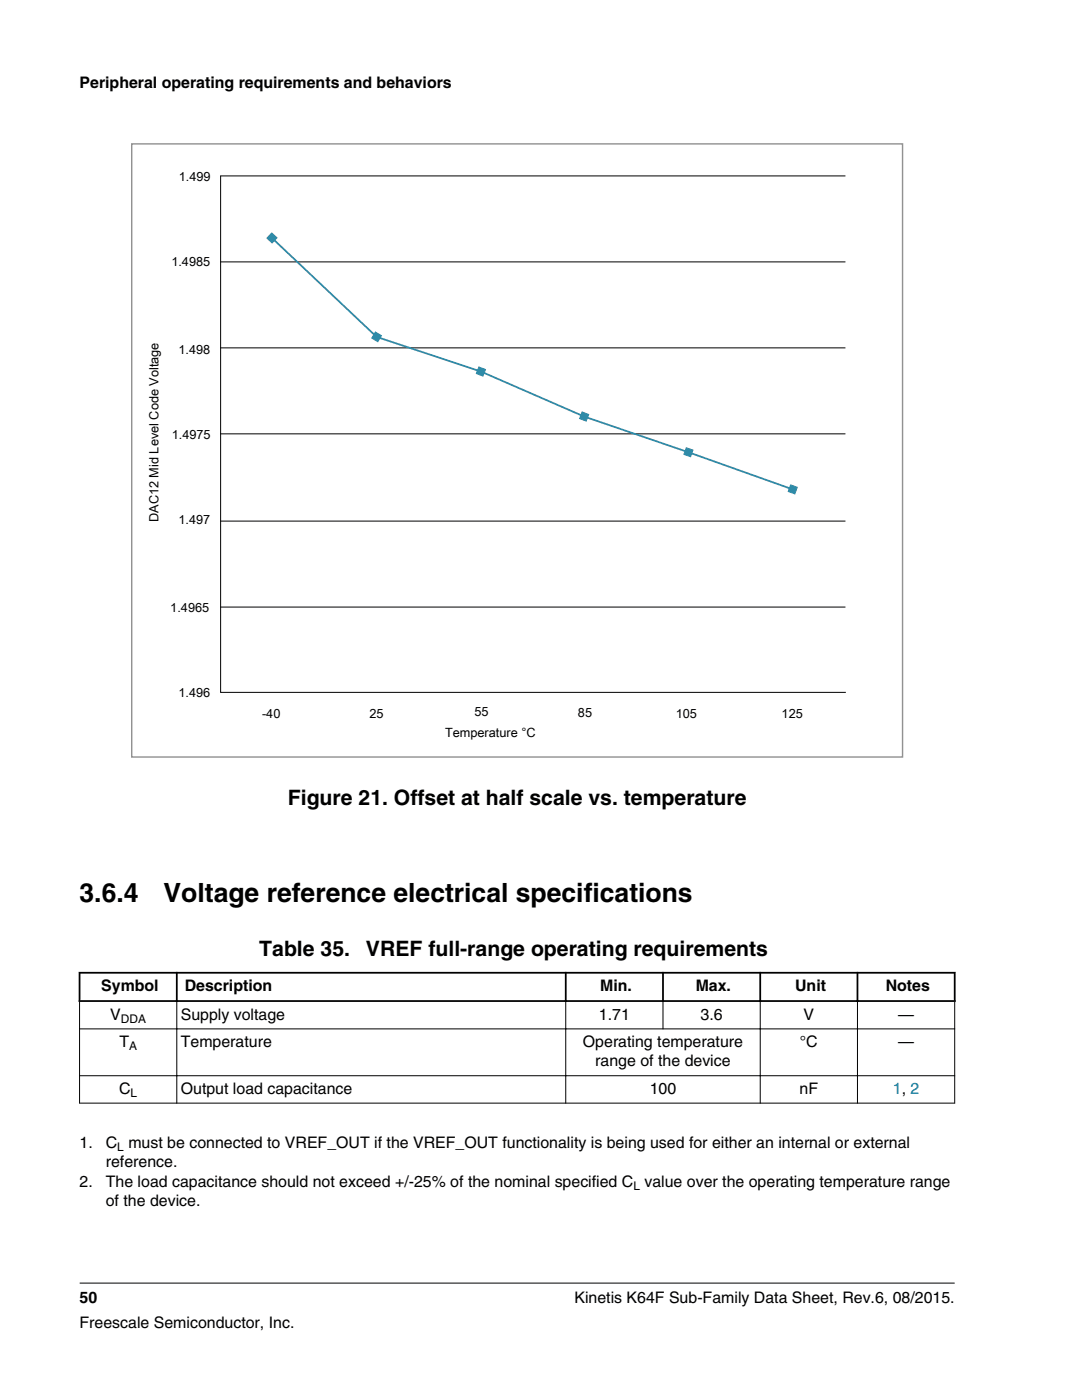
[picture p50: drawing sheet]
<svg xmlns="http://www.w3.org/2000/svg" width="216mm" height="279mm" viewBox="0 0 216 279" stroke-linecap="round" stroke-linejoin="round" font-family="sans-serif">
<defs><g id="words">
<g font-size="5.3">
<text x="15.9" y="179.9">3.6.4</text>
<text x="32.6" y="179.9">Voltage reference electrical specifications</text>
</g>
<g font-size="4.2">
<text x="57.4" y="160.7">Figure 21. Offset at half scale vs. temperature</text>
<text x="51.7" y="190.9">Table 35.</text>
<text x="73" y="190.9">VREF full-range operating requirements</text>
</g>
<g font-size="3.2">
<text x="15.9" y="17.5">Peripheral operating requirements and behaviors</text>
<text x="20.2" y="197.8">Symbol</text>
<text x="36.9" y="197.8">Description</text>
<text x="119.8" y="197.8">Min.</text>
<text x="138.8" y="197.8">Max.</text>
<text x="158.7" y="197.8">Unit</text>
<text x="176.7" y="197.8">Notes</text>
<text x="22" y="203.5">V</text>
<text x="36.1" y="203.5">Supply voltage</text>
<text x="119.5" y="203.5">1.71</text>
<text x="139.8" y="203.5">3.6</text>
<text x="160.3" y="203.5">V</text>
<text x="179.2" y="203.5">—</text>
<text x="23.8" y="208.9">T</text>
<text x="36.1" y="208.9">Temperature</text>
<text x="116.3" y="208.9">Operating temperature</text>
<text x="159.6" y="208.9">°C</text>
<text x="179.2" y="208.9">—</text>
<text x="118.8" y="212.8">range of the device</text>
<text x="23.8" y="218.3">C</text>
<text x="36.1" y="218.3">Output load capacitance</text>
<text x="129.6" y="218.3">100</text>
<text x="159.5" y="218.3">nF</text>
<text x="15.9" y="229.1">1.</text>
<text x="21.1" y="229.1">C must be connected to VREF_OUT if the VREF_OUT functionality is being used for either an internal or external</text>
<text x="21.1" y="232.9">reference.</text>
<text x="15.9" y="236.8">2.</text>
<text x="21.1" y="236.8">The load capacitance should not exceed +/-25% of the nominal specified C value over the operating temperature range</text>
<text x="21.1" y="240.7">of the device.</text>
<text x="15.9" y="260">50</text>
<text x="114.6" y="260">Kinetis K64F Sub-Family Data Sheet, Rev.6, 08/2015.</text>
<text x="15.9" y="265">Freescale Semiconductor, Inc.</text>
</g>
<text font-size="3.2" fill="#00f" x="178.2" y="218.3">1, 2</text>
<g font-size="2.5">
<text x="35.7" y="36.1">1.499</text>
<text x="34.2" y="53.1">1.4985</text>
<text x="35.6" y="70.7">1.498</text>
<text x="34.3" y="87.6">1.4975</text>
<text x="31.6" y="104.2" transform="rotate(-90 31.6 104.2)">DAC12 Mid Level Code Voltage</text>
<text x="35.6" y="104.6">1.497</text>
<text x="34" y="122.1">1.4965</text>
<text x="35.6" y="139.2">1.496</text>
<text x="52.3" y="143.3">-40</text>
<text x="73.7" y="143.2">25</text>
<text x="94.7" y="143">55</text>
<text x="115.3" y="143.1">85</text>
<text x="134.9" y="143.2">105</text>
<text x="156" y="143.2">125</text>
<text x="88.8" y="147">Temperature °C</text>
</g>
<g font-size="2.4">
<text x="24.1" y="204.1">DDA</text>
<text x="25.8" y="209.6">A</text>
<text x="26.1" y="218.9">L</text>
<text x="23.4" y="229.7">L</text>
<text x="126.4" y="237.4">L</text>
</g>
</g></defs>
<path d="M26.3 28.7h153.8v122.4h-153.8z" fill="none" stroke="#919191" stroke-width=".28"/>
<path d="M44 35.1h124.7M44 35.1v103.1h124.8M44 52.3h124.7M44 69.4h124.7M44 86.6h124.7M44 104h124.7M44 121.2h124.7" fill="none" stroke="#000" stroke-width=".2"/>
<path d="M54.3 47.5l20.8 19.7 20.9 6.9 20.6 9 20.8 7.2 20.8 7.4" fill="none" stroke="#2d8aa7" stroke-width=".35"/>
<g fill="#2d8aa7" stroke="#2d8aa7" stroke-width=".2">
<path d="M54.2 46.5l1.1 1-1 1-1-1z" fill-rule="evenodd"/>
<path d="M74.9 66.3l1.2 .7-.7 1.2-1.2-.7z" fill-rule="evenodd"/>
<path d="M95.6 73.2l1.3 .5-.5 1.4-1.4-.5z" fill-rule="evenodd"/>
<path d="M116.2 82.2l1.3 .5-.5 1.3-1.4-.5z" fill-rule="evenodd"/>
<path d="M136.9 89.4l1.4 .4-.5 1.4-1.3-.5z" fill-rule="evenodd"/>
<path d="M157.8 96.8l1.3 .4-.5 1.4-1.3-.5z" fill-rule="evenodd"/>
</g>
<g fill="#fff">
<path d="M15.9 187.3h174.6v34.7h-174.6z" fill-rule="evenodd"/>
<path d="M16.1 194.3h19v5.3h-19z" fill-rule="evenodd"/>
<path d="M35.5 194.3h77.2v5.3h-77.2z" fill-rule="evenodd"/>
<path d="M113.1 194.3h19v5.3h-19z" fill-rule="evenodd"/>
<path d="M132.5 194.3h19v5.3h-19z" fill-rule="evenodd"/>
<path d="M151.9 194.3h19v5.3h-19z" fill-rule="evenodd"/>
<path d="M171.3 194.3h19v5.3h-19z" fill-rule="evenodd"/>
<path d="M16 200h19.2v5.2h-19.2z" fill-rule="evenodd"/>
<path d="M35.4 200h77.4v5.2h-77.4z" fill-rule="evenodd"/>
<path d="M113 200h19.2v5.2h-19.2z" fill-rule="evenodd"/>
<path d="M132.4 200h19.2v5.2h-19.2z" fill-rule="evenodd"/>
<path d="M151.8 200h19.2v5.2h-19.2z" fill-rule="evenodd"/>
<path d="M171.2 200h19.2v5.2h-19.2z" fill-rule="evenodd"/>
<path d="M16 205.4h19.2v9.2h-19.2z" fill-rule="evenodd"/>
<path d="M35.4 205.4h77.4v9.2h-77.4z" fill-rule="evenodd"/>
<path d="M113 205.4h38.6v9.2h-38.6z" fill-rule="evenodd"/>
<path d="M151.8 205.4h19.2v9.2h-19.2z" fill-rule="evenodd"/>
<path d="M171.2 205.4h19.2v9.2h-19.2z" fill-rule="evenodd"/>
<path d="M16 214.8h19.2v5.3h-19.2z" fill-rule="evenodd"/>
<path d="M35.4 214.8h77.4v5.3h-77.4z" fill-rule="evenodd"/>
<path d="M113 214.8h38.6v5.3h-38.6z" fill-rule="evenodd"/>
<path d="M151.8 214.8h19.2v5.3h-19.2z" fill-rule="evenodd"/>
<path d="M171.2 214.8h19.2v5.3h-19.2z" fill-rule="evenodd"/>
</g>
<path d="M15.7 194.1h175M15.7 199.8h175M15.9 194v6M35.3 194v6M112.9 194v6M132.3 194v6M151.7 194v6M171.1 194v6M190.5 194v6" fill="none" stroke="#000" stroke-width=".35"/>
<path d="M15.9 199.9v20.3M35.3 199.6v20.6M112.9 199.6v20.6M132.3 199.6v5.8M151.7 199.6v20.6M171.1 199.6v20.6M190.5 199.9v20.3M15.8 205.3h174.8M15.8 214.7h174.8M15.8 220.2h174.8M15.9 256.1h174.6" fill="none" stroke="#000" stroke-width=".2"/>
<use href="#words"/>
</svg>
